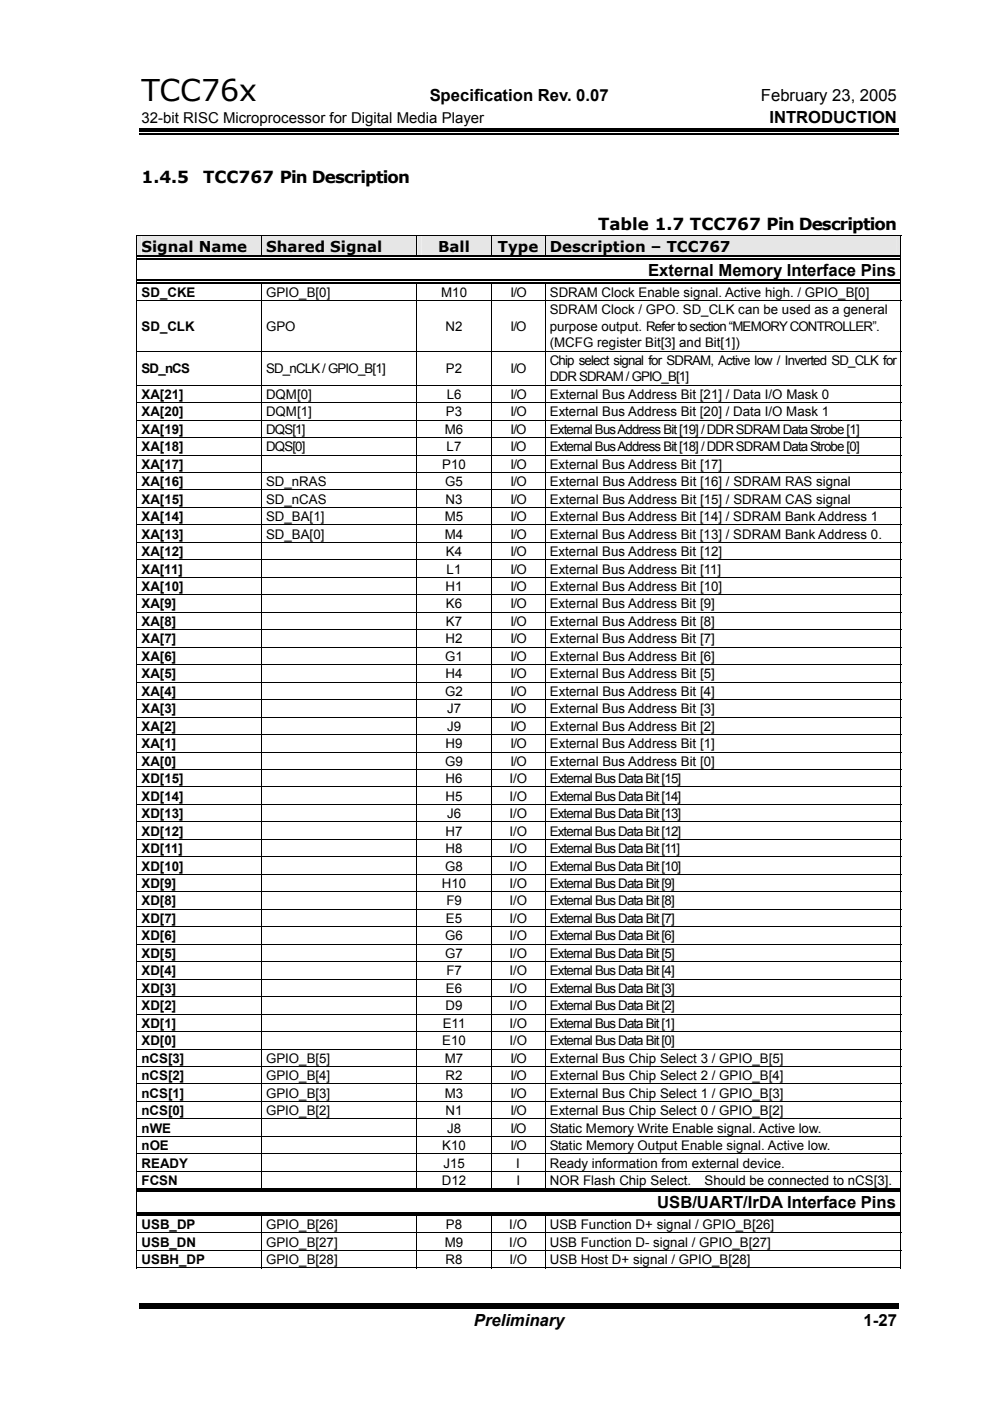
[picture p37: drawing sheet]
<svg xmlns="http://www.w3.org/2000/svg" width="210mm" height="297mm" viewBox="0 0 210 297" stroke-linecap="round" stroke-linejoin="round" font-family="sans-serif">
<defs><g id="words">
<text font-size="6.3" x="30" y="21.4">TCC76x</text>
<g font-size="3.5">
<text x="91.1" y="21.4">Specification Rev. 0.07</text>
<text x="161.3" y="21.4">February 23, 2005</text>
<text x="163.1" y="26.1">INTRODUCTION</text>
<text x="30" y="38.9">1.4.5</text>
<text x="43.1" y="38.9">TCC767 Pin Description</text>
<text x="126.8" y="48.8">Table 1.7 TCC767 Pin Description</text>
<text x="137.4" y="58.4">External Memory Interface Pins</text>
<text x="139.3" y="256.2">USB/UART/IrDA Interface Pins</text>
<text x="100.5" y="281.2">Preliminary</text>
<text x="183.1" y="281.2">1-27</text>
</g>
<g font-size="3.2">
<text x="30" y="26.1">32-bit RISC Microprocessor for Digital Media Player</text>
<text x="30" y="53.4">Signal Name</text>
<text x="56.4" y="53.4">Shared Signal</text>
<text x="92.9" y="53.4">Ball</text>
<text x="105.6" y="53.4">Type</text>
<text x="116.6" y="53.4">Description – TCC767</text>
</g>
<g font-size="2.8">
<text x="30" y="62.9">SD_CKE</text>
<text x="56.4" y="62.9">GPIO_B[0]</text>
<text x="93.5" y="62.9">M10</text>
<text x="108.3" y="62.9">I/O</text>
<text x="116.6" y="62.9">SDRAM Clock Enable signal. Active high. / GPIO_B[0]</text>
<text x="30" y="70.1">SD_CLK</text>
<text x="56.4" y="70.1">GPO</text>
<text x="94.5" y="70.1">N2</text>
<text x="108.2" y="70.1">I/O</text>
<text x="116.6" y="66.6">SDRAM Clock / GPO. SD_CLK can be used as a general</text>
<text x="116.6" y="70.1">purpose output. Refer to section “MEMORY CONTROLLER”.</text>
<text x="116.6" y="73.6">(MCFG register Bit[3] and Bit[1])</text>
<text x="116.6" y="77.3">Chip select signal for SDRAM, Active low / Inverted SD_CLK for</text>
<text x="30" y="79.1">SD_nCS</text>
<text x="56.4" y="79.1">SD_nCLK / GPIO_B[1]</text>
<text x="94.5" y="79.1">P2</text>
<text x="108.2" y="79.1">I/O</text>
<text x="116.6" y="80.9">DDR SDRAM / GPIO_B[1]</text>
<text x="30" y="84.6">XA[21]</text>
<text x="30" y="88.3">XA[20]</text>
<text x="56.4" y="84.6">DQM[0]</text>
<text x="56.4" y="88.3">DQM[1]</text>
<text x="94.6" y="88.3">P3</text>
<text x="94.7" y="84.6">L6</text>
<text x="108.3" y="88.3">I/O</text>
<text x="108.3" y="84.6">I/O</text>
<text x="116.6" y="88.3">External Bus Address Bit [20] / Data I/O Mask 1</text>
<text x="116.6" y="84.6">External Bus Address Bit [21] / Data I/O Mask 0</text>
<text x="30" y="92">XA[19]</text>
<text x="30" y="95.7">XA[18]</text>
<text x="56.4" y="92">DQS[1]</text>
<text x="56.4" y="95.7">DQS[0]</text>
<text x="94.3" y="92">M6</text>
<text x="94.7" y="95.7">L7</text>
<text x="108.2" y="95.7">I/O</text>
<text x="108.2" y="92">I/O</text>
<text x="116.6" y="95.7">External Bus Address Bit [18] / DDR SDRAM Data Strobe [0]</text>
<text x="116.6" y="92">External Bus Address Bit [19] / DDR SDRAM Data Strobe [1]</text>
<text x="30" y="99.4">XA[17]</text>
<text x="93.8" y="99.4">P10</text>
<text x="108.2" y="99.4">I/O</text>
<text x="116.6" y="99.4">External Bus Address Bit [17]</text>
<text x="30" y="103.1">XA[16]</text>
<text x="30" y="106.8">XA[15]</text>
<text x="56.4" y="103.1">SD_nRAS</text>
<text x="56.4" y="106.8">SD_nCAS</text>
<text x="94.4" y="103.1">G5</text>
<text x="94.5" y="106.8">N3</text>
<text x="108.3" y="106.8">I/O</text>
<text x="108.3" y="103.1">I/O</text>
<text x="116.6" y="106.8">External Bus Address Bit [15] / SDRAM CAS signal</text>
<text x="116.6" y="103.1">External Bus Address Bit [16] / SDRAM RAS signal</text>
<text x="30" y="110.5">XA[14]</text>
<text x="56.4" y="110.5">SD_BA[1]</text>
<text x="94.3" y="110.5">M5</text>
<text x="108.3" y="110.5">I/O</text>
<text x="116.6" y="110.5">External Bus Address Bit [14] / SDRAM Bank Address 1</text>
<text x="30" y="114.2">XA[13]</text>
<text x="30" y="117.9">XA[12]</text>
<text x="56.4" y="114.2">SD_BA[0]</text>
<text x="94.3" y="114.2">M4</text>
<text x="94.6" y="117.9">K4</text>
<text x="108.2" y="117.9">I/O</text>
<text x="108.3" y="114.2">I/O</text>
<text x="116.6" y="117.9">External Bus Address Bit [12]</text>
<text x="116.6" y="114.2">External Bus Address Bit [13] / SDRAM Bank Address 0.</text>
<text x="30" y="121.6">XA[11]</text>
<text x="30" y="125.3">XA[10]</text>
<text x="94.5" y="125.3">H1</text>
<text x="94.7" y="121.6">L1</text>
<text x="108.3" y="121.6">I/O</text>
<text x="108.3" y="125.3">I/O</text>
<text x="116.6" y="121.6">External Bus Address Bit [11]</text>
<text x="116.6" y="125.3">External Bus Address Bit [10]</text>
<text x="30" y="129">XA[9]</text>
<text x="94.6" y="129">K6</text>
<text x="108.2" y="129">I/O</text>
<text x="116.6" y="129">External Bus Address Bit [9]</text>
<text x="30" y="132.7">XA[8]</text>
<text x="30" y="136.4">XA[7]</text>
<text x="94.5" y="136.4">H2</text>
<text x="94.6" y="132.7">K7</text>
<text x="108.2" y="132.7">I/O</text>
<text x="108.3" y="136.4">I/O</text>
<text x="116.6" y="132.7">External Bus Address Bit [8]</text>
<text x="116.6" y="136.4">External Bus Address Bit [7]</text>
<text x="30" y="140.1">XA[6]</text>
<text x="30" y="143.8">XA[5]</text>
<text x="94.4" y="140.1">G1</text>
<text x="94.5" y="143.8">H4</text>
<text x="108.3" y="143.8">I/O</text>
<text x="108.3" y="140.1">I/O</text>
<text x="116.6" y="143.8">External Bus Address Bit [5]</text>
<text x="116.6" y="140.1">External Bus Address Bit [6]</text>
<text x="30" y="147.5">XA[4]</text>
<text x="94.4" y="147.5">G2</text>
<text x="108.3" y="147.5">I/O</text>
<text x="116.6" y="147.5">External Bus Address Bit [4]</text>
<text x="30" y="151.2">XA[3]</text>
<text x="30" y="154.9">XA[2]</text>
<text x="94.8" y="151.2">J7</text>
<text x="94.8" y="154.9">J9</text>
<text x="108.2" y="151.2">I/O</text>
<text x="108.2" y="154.9">I/O</text>
<text x="116.6" y="151.2">External Bus Address Bit [3]</text>
<text x="116.6" y="154.9">External Bus Address Bit [2]</text>
<text x="30" y="158.6">XA[1]</text>
<text x="94.5" y="158.6">H9</text>
<text x="108.3" y="158.6">I/O</text>
<text x="116.6" y="158.6">External Bus Address Bit [1]</text>
<text x="30" y="162.3">XA[0]</text>
<text x="30" y="166.1">XD[15]</text>
<text x="94.4" y="162.3">G9</text>
<text x="94.5" y="166.1">H6</text>
<text x="108" y="166.1">I/O</text>
<text x="108.3" y="162.3">I/O</text>
<text x="116.6" y="166.1">External Bus Data Bit [15]</text>
<text x="116.6" y="162.3">External Bus Address Bit [0]</text>
<text x="30" y="169.8">XD[14]</text>
<text x="30" y="173.5">XD[13]</text>
<text x="94.5" y="169.8">H5</text>
<text x="94.8" y="173.5">J6</text>
<text x="108" y="169.8">I/O</text>
<text x="108" y="173.5">I/O</text>
<text x="116.6" y="169.8">External Bus Data Bit [14]</text>
<text x="116.6" y="173.5">External Bus Data Bit [13]</text>
<text x="30" y="177.2">XD[12]</text>
<text x="94.5" y="177.2">H7</text>
<text x="108" y="177.2">I/O</text>
<text x="116.6" y="177.2">External Bus Data Bit [12]</text>
<text x="30" y="180.9">XD[11]</text>
<text x="30" y="184.6">XD[10]</text>
<text x="94.4" y="184.6">G8</text>
<text x="94.5" y="180.9">H8</text>
<text x="108" y="180.9">I/O</text>
<text x="108" y="184.6">I/O</text>
<text x="116.6" y="180.9">External Bus Data Bit [11]</text>
<text x="116.6" y="184.6">External Bus Data Bit [10]</text>
<text x="30" y="188.3">XD[9]</text>
<text x="30" y="192">XD[8]</text>
<text x="93.7" y="188.3">H10</text>
<text x="94.6" y="192">F9</text>
<text x="108" y="188.3">I/O</text>
<text x="108" y="192">I/O</text>
<text x="116.6" y="188.3">External Bus Data Bit [9]</text>
<text x="116.6" y="192">External Bus Data Bit [8]</text>
<text x="30" y="195.7">XD[7]</text>
<text x="94.6" y="195.7">E5</text>
<text x="108" y="195.7">I/O</text>
<text x="116.6" y="195.7">External Bus Data Bit [7]</text>
<text x="30" y="199.4">XD[6]</text>
<text x="30" y="203.1">XD[5]</text>
<text x="94.4" y="199.4">G6</text>
<text x="94.4" y="203.1">G7</text>
<text x="108" y="199.4">I/O</text>
<text x="108" y="203.1">I/O</text>
<text x="116.6" y="199.4">External Bus Data Bit [6]</text>
<text x="116.6" y="203.1">External Bus Data Bit [5]</text>
<text x="30" y="206.8">XD[4]</text>
<text x="94.6" y="206.8">F7</text>
<text x="108" y="206.8">I/O</text>
<text x="116.6" y="206.8">External Bus Data Bit [4]</text>
<text x="30" y="210.5">XD[3]</text>
<text x="30" y="214.2">XD[2]</text>
<text x="94.5" y="214.2">D9</text>
<text x="94.6" y="210.5">E6</text>
<text x="108" y="214.2">I/O</text>
<text x="108" y="210.5">I/O</text>
<text x="116.6" y="214.2">External Bus Data Bit [2]</text>
<text x="116.6" y="210.5">External Bus Data Bit [3]</text>
<text x="30" y="217.9">XD[1]</text>
<text x="30" y="221.6">XD[0]</text>
<text x="93.8" y="221.6">E10</text>
<text x="93.9" y="217.9">E11</text>
<text x="108" y="217.9">I/O</text>
<text x="108" y="221.6">I/O</text>
<text x="116.6" y="217.9">External Bus Data Bit [1]</text>
<text x="116.6" y="221.6">External Bus Data Bit [0]</text>
<text x="30" y="225.3">nCS[3]</text>
<text x="56.4" y="225.3">GPIO_B[5]</text>
<text x="94.3" y="225.3">M7</text>
<text x="108.2" y="225.3">I/O</text>
<text x="116.6" y="225.3">External Bus Chip Select 3 / GPIO_B[5]</text>
<text x="30" y="229">nCS[2]</text>
<text x="30" y="232.7">nCS[1]</text>
<text x="56.4" y="229">GPIO_B[4]</text>
<text x="56.4" y="232.7">GPIO_B[3]</text>
<text x="94.3" y="232.7">M3</text>
<text x="94.5" y="229">R2</text>
<text x="108.2" y="232.7">I/O</text>
<text x="108.3" y="229">I/O</text>
<text x="116.6" y="232.7">External Bus Chip Select 1 / GPIO_B[3]</text>
<text x="116.6" y="229">External Bus Chip Select 2 / GPIO_B[4]</text>
<text x="30" y="236.4">nCS[0]</text>
<text x="56.4" y="236.4">GPIO_B[2]</text>
<text x="94.5" y="236.4">N1</text>
<text x="108.3" y="236.4">I/O</text>
<text x="116.6" y="236.4">External Bus Chip Select 0 / GPIO_B[2]</text>
<text x="30" y="240.1">nWE</text>
<text x="30" y="243.8">nOE</text>
<text x="93.8" y="243.8">K10</text>
<text x="94.8" y="240.1">J8</text>
<text x="108.2" y="240.1">I/O</text>
<text x="108.2" y="243.8">I/O</text>
<text x="116.6" y="240.1">Static Memory Write Enable signal. Active low.</text>
<text x="116.6" y="243.8">Static Memory Output Enable signal. Active low.</text>
<text x="30" y="247.5">READY</text>
<text x="30" y="251.2">FCSN</text>
<text x="93.7" y="251.2">D12</text>
<text x="94" y="247.5">J15</text>
<text x="109.5" y="247.5">I</text>
<text x="109.5" y="251.2">I</text>
<text x="116.6" y="247.5">Ready information from external device.</text>
<text x="116.6" y="251.2">NOR Flash Chip Select.</text>
<text x="149.4" y="251.2">Should be connected to nCS[3].</text>
<text x="30" y="260.6">USB_DP</text>
<text x="56.4" y="260.6">GPIO_B[26]</text>
<text x="94.6" y="260.6">P8</text>
<text x="108" y="260.6">I/O</text>
<text x="116.6" y="260.6">USB Function D+ signal / GPIO_B[26]</text>
<text x="30" y="264.3">USB_DN</text>
<text x="30" y="268">USBH_DP</text>
<text x="56.4" y="264.3">GPIO_B[27]</text>
<text x="56.4" y="268">GPIO_B[28]</text>
<text x="94.3" y="264.3">M9</text>
<text x="94.5" y="268">R8</text>
<text x="108" y="264.3">I/O</text>
<text x="108" y="268">I/O</text>
<text x="116.6" y="264.3">USB Function D- signal / GPIO_B[27]</text>
<text x="116.6" y="268">USB Host D+ signal / GPIO_B[28]</text>
</g>
</g></defs>
<path d="M29.5 28.3h161M29.5 276.4h161" fill="none" stroke="#000" stroke-width=".25"/>
<path d="M29.5 27.2h161v.8h-161zM29.5 276.8h161v.8h-161z" fill="#000"/>
<g fill="#e6e6e6">
<path d="M30 50h24.4v4.2h-24.4z"/>
<path d="M29.1 50h26.2v4.3h-26.2z"/>
<path d="M56.4 50h31v4.2h-31z"/>
<path d="M55.5 50h32.8v4.3h-32.8z"/>
<path d="M89.4 50h13.7v4.2h-13.7z"/>
<path d="M88.5 50h15.6v4.3h-15.6z"/>
<path d="M105.2 50h9.4v4.2h-9.4z"/>
<path d="M104.2 50h11.3v4.3h-11.3z"/>
<path d="M116.6 50h73.4v4.2h-73.4z"/>
<path d="M115.7 50h75.2v4.3h-75.2z"/>
</g>
<g fill="#000">
<path d="M28.9 49.8h.2v.2h-.2zM28.9 54.3h.2v.8h-.2zM28.9 59.3h.2v.8h-.2zM55.3 54.3h.7v.2h-.7zM55.3 54.8h.7v.2h-.7zM55.3 59.3h.7v.2h-.7zM55.3 59.8h.7v.2h-.7zM55.3 54.3h.8v.2h-.8zM55.3 54.8h.8v.2h-.8zM55.3 59.3h.8v.2h-.8zM55.3 59.8h.8v.2h-.8zM88.3 54.3h.7v.2h-.7z"/>
<path d="M88.3 54.8h.7v.2h-.7zM88.3 59.3h.7v.2h-.7zM88.3 59.8h.7v.2h-.7zM88.3 54.3h.8v.2h-.8zM88.3 54.8h.8v.2h-.8zM88.3 59.3h.8v.2h-.8zM88.3 59.8h.8v.2h-.8zM104 54.3h.8v.2h-.8zM104 54.8h.8v.2h-.8zM104 59.3h.8v.2h-.8zM104 59.8h.8v.2h-.8zM104.1 54.3h.7v.2h-.7z"/>
<path d="M104.1 54.8h.7v.2h-.7zM104.1 59.3h.7v.2h-.7zM104.1 59.8h.7v.2h-.7zM115.5 54.3h.7v.2h-.7zM115.5 54.8h.7v.2h-.7zM115.5 59.3h.7v.2h-.7zM115.5 59.8h.7v.2h-.7zM115.5 54.3h.8v.2h-.8zM115.5 54.8h.8v.2h-.8zM115.5 59.3h.8v.2h-.8zM115.5 59.8h.8v.2h-.8zM190.9 49.8h.2v.2h-.2z"/>
<path d="M190.9 54.3h.2v.8h-.2zM190.9 59.3h.2v.8h-.2zM55.3 60l.2 .1zM88.3 60l.2 .1zM104.1 60l.1 .1zM115.5 60l.2 .1zM28.9 252h.2v.8h-.2zM28.9 257h.2v.8h-.2zM55.3 252h.7v.2h-.7zM55.3 252.5h.7v.2h-.7zM55.3 257h.7v.3h-.7zM55.3 257.5h.7v.3h-.7z"/>
<path d="M55.3 252h.8v.2h-.8zM55.3 252.5h.8v.2h-.8zM55.3 257.8h.2zM55.3 257h.8v.3h-.8zM55.3 257.5h.8v.3h-.8zM88.3 252h.7v.2h-.7zM88.3 252.5h.7v.2h-.7zM88.3 257h.7v.3h-.7zM88.3 257.5h.7v.3h-.7zM88.3 252h.8v.2h-.8zM88.3 252.5h.8v.2h-.8zM88.3 257.8h.2z"/>
<path d="M88.3 257h.8v.3h-.8zM88.3 257.5h.8v.3h-.8zM104 252h.8v.2h-.8zM104 252.5h.8v.2h-.8zM104 257h.8v.3h-.8zM104 257.5h.8v.3h-.8zM104.1 252h.7v.2h-.7zM104.1 252.5h.7v.2h-.7zM104.1 257.8h.1zM104.1 257h.7v.3h-.7zM104.1 257.5h.7v.3h-.7zM115.5 252h.7v.2h-.7z"/>
<path d="M115.5 252.5h.7v.2h-.7zM115.5 257h.7v.3h-.7zM115.5 257.5h.7v.3h-.7zM115.5 252h.8v.2h-.8zM115.5 252.5h.8v.2h-.8zM115.5 257.8h.2zM115.5 257h.8v.3h-.8zM115.5 257.5h.8v.3h-.8zM190.9 252h.2v.8h-.2zM190.9 257h.2v.8h-.2zM190.9 268.7h.2v.2h-.2z"/>
</g>
<g fill="none" stroke="#000" stroke-width=".21">
<path d="M28.9 49.9h162.2M29 50v4.3M29 55.1v4.2M55.4 50v4.3M88.4 50v4.3M104.2 50v4.3M115.6 50v4.3M191 50v4.3M191 55.1v4.2M28.9 63.7h162.2M28.9 74.4h162.2M29 60.1v3.5"/>
<path d="M29 63.8v10.6M29 74.5v7.1M55.4 60.1v3.5M55.4 63.8v10.6M55.4 74.5v7.1M88.4 60.1v3.5M88.4 63.8v10.6M88.4 74.5v7.1M104.2 60.1v3.5M104.2 63.8v10.6M104.2 74.5v7.1M115.6 60.1v3.5"/>
<path d="M115.6 63.8v10.6M115.6 74.5v7.1M191 60.1v3.5M191 63.8v10.6M191 74.5v7.1M28.9 81.7h162.2M28.9 85.4h162.2M28.9 89.1h162.2M28.9 92.8h162.2M28.9 96.5h162.2M29 81.7v3.6M29 85.4v3.6"/>
<path d="M29 89.2v3.5M29 92.9v3.5M29 96.6v3.5M55.4 81.7v3.6M55.4 85.4v3.6M55.4 89.2v3.5M55.4 92.9v3.5M55.4 96.6v3.5M88.4 81.7v3.6M88.4 85.4v3.6M88.4 89.2v3.5M88.4 92.9v3.5"/>
<path d="M88.4 96.6v3.5M104.2 81.7v3.6M104.2 85.4v3.6M104.2 89.2v3.5M104.2 92.9v3.5M104.2 96.6v3.5M115.6 81.7v3.6M115.6 85.4v3.6M115.6 89.2v3.5M115.6 92.9v3.5M115.6 96.6v3.5M191 81.7v3.6"/>
<path d="M191 85.4v3.6M191 89.2v3.5M191 92.9v3.5M191 96.6v3.5M28.9 100.2h162.2M28.9 103.9h162.2M28.9 107.6h162.2M28.9 111.3h162.2M28.9 115h162.2M28.9 118.7h162.2M29 100.3v3.5M29 104v3.5"/>
<path d="M29 107.7v3.5M29 111.4v3.5M29 115.1v3.5M29 118.8v3.5M55.4 100.3v3.5M55.4 104v3.5M55.4 107.7v3.5M55.4 111.4v3.5M55.4 115.1v3.5M55.4 118.8v3.5M88.4 100.3v3.5M88.4 104v3.5"/>
<path d="M88.4 107.7v3.5M88.4 111.4v3.5M88.4 115.1v3.5M88.4 118.8v3.5M104.2 100.3v3.5M104.2 104v3.5M104.2 107.7v3.5M104.2 111.4v3.5M104.2 115.1v3.5M104.2 118.8v3.5M115.6 100.3v3.5M115.6 104v3.5"/>
<path d="M115.6 107.7v3.5M115.6 111.4v3.5M115.6 115.1v3.5M115.6 118.8v3.5M191 100.3v3.5M191 104v3.5M191 107.7v3.5M191 111.4v3.5M191 115.1v3.5M191 118.8v3.5M28.9 122.4h162.2M28.9 126.1h162.2"/>
<path d="M28.9 129.8h162.2M28.9 133.5h162.2M28.9 137.2h162.2M29 122.5v3.5M29 126.2v3.5M29 129.9v3.5M29 133.6v3.5M29 137.3v3.5M55.4 122.5v3.5M55.4 126.2v3.5M55.4 129.9v3.5M55.4 133.6v3.5"/>
<path d="M55.4 137.3v3.5M88.4 122.5v3.5M88.4 126.2v3.5M88.4 129.9v3.5M88.4 133.6v3.5M88.4 137.3v3.5M104.2 122.5v3.5M104.2 126.2v3.5M104.2 129.9v3.5M104.2 133.6v3.5M104.2 137.3v3.5M115.6 122.5v3.5"/>
<path d="M115.6 126.2v3.5M115.6 129.9v3.5M115.6 133.6v3.5M115.6 137.3v3.5M191 122.5v3.5M191 126.2v3.5M191 129.9v3.5M191 133.6v3.5M191 137.3v3.5M28.9 140.9h162.2M28.9 144.6h162.2M28.9 148.3h162.2"/>
<path d="M28.9 152h162.2M28.9 155.7h162.2M28.9 159.4h162.2M29 141v3.5M29 144.7v3.6M29 148.4v3.6M29 152.1v3.6M29 155.8v3.6M29 159.5v3.6M55.4 141v3.5M55.4 144.7v3.6M55.4 148.4v3.6"/>
<path d="M55.4 152.1v3.6M55.4 155.8v3.6M55.4 159.5v3.6M88.4 141v3.5M88.4 144.7v3.6M88.4 148.4v3.6M88.4 152.1v3.6M88.4 155.8v3.6M88.4 159.5v3.6M104.2 141v3.5M104.2 144.7v3.6M104.2 148.4v3.6"/>
<path d="M104.2 152.1v3.6M104.2 155.8v3.6M104.2 159.5v3.6M115.6 141v3.5M115.6 144.7v3.6M115.6 148.4v3.6M115.6 152.1v3.6M115.6 155.8v3.6M115.6 159.5v3.6M191 141v3.5M191 144.7v3.6M191 148.4v3.6"/>
<path d="M191 152.1v3.6M191 155.8v3.6M191 159.5v3.6M28.9 163.2h162.2M28.9 166.9h162.2M28.9 170.6h162.2M28.9 174.3h162.2M28.9 178h162.2M29 163.2v3.6M29 166.9v3.6M29 170.6v3.6M29 174.3v3.6"/>
<path d="M29 178.1v3.5M55.4 163.2v3.6M55.4 166.9v3.6M55.4 170.6v3.6M55.4 174.3v3.6M55.4 178.1v3.5M88.4 163.2v3.6M88.4 166.9v3.6M88.4 170.6v3.6M88.4 174.3v3.6M88.4 178.1v3.5M104.2 163.2v3.6"/>
<path d="M104.2 166.9v3.6M104.2 170.6v3.6M104.2 174.3v3.6M104.2 178.1v3.5M115.6 163.2v3.6M115.6 166.9v3.6M115.6 170.6v3.6M115.6 174.3v3.6M115.6 178.1v3.5M191 163.2v3.6M191 166.9v3.6M191 170.6v3.6"/>
<path d="M191 174.3v3.6M191 178.1v3.5M28.9 181.7h162.2M28.9 185.4h162.2M28.9 189.1h162.2M28.9 192.8h162.2M28.9 196.5h162.2M29 181.8v3.5M29 185.5v3.5M29 189.2v3.5M29 192.9v3.5M29 196.6v3.5"/>
<path d="M55.4 181.8v3.5M55.4 185.5v3.5M55.4 189.2v3.5M55.4 192.9v3.5M55.4 196.6v3.5M88.4 181.8v3.5M88.4 185.5v3.5M88.4 189.2v3.5M88.4 192.9v3.5M88.4 196.6v3.5M104.2 181.8v3.5M104.2 185.5v3.5"/>
<path d="M104.2 189.2v3.5M104.2 192.9v3.5M104.2 196.6v3.5M115.6 181.8v3.5M115.6 185.5v3.5M115.6 189.2v3.5M115.6 192.9v3.5M115.6 196.6v3.5M191 181.8v3.5M191 185.5v3.5M191 189.2v3.5M191 192.9v3.5"/>
<path d="M191 196.6v3.5M28.9 200.2h162.2M28.9 203.9h162.2M28.9 207.6h162.2M28.9 211.3h162.2M28.9 215h162.2M28.9 218.7h162.2M29 200.3v3.5M29 204v3.5M29 207.7v3.5M29 211.4v3.5M29 215.1v3.5"/>
<path d="M29 218.8v3.5M55.4 200.3v3.5M55.4 204v3.5M55.4 207.7v3.5M55.4 211.4v3.5M55.4 215.1v3.5M55.4 218.8v3.5M88.4 200.3v3.5M88.4 204v3.5M88.4 207.7v3.5M88.4 211.4v3.5M88.4 215.1v3.5"/>
<path d="M88.4 218.8v3.5M104.2 200.3v3.5M104.2 204v3.5M104.2 207.7v3.5M104.2 211.4v3.5M104.2 215.1v3.5M104.2 218.8v3.5M115.6 200.3v3.5M115.6 204v3.5M115.6 207.7v3.5M115.6 211.4v3.5M115.6 215.1v3.5"/>
<path d="M115.6 218.8v3.5M191 200.3v3.5M191 204v3.5M191 207.7v3.5M191 211.4v3.5M191 215.1v3.5M191 218.8v3.5M28.9 222.4h162.2M28.9 226.1h162.2M28.9 229.8h162.2M28.9 233.5h162.2M28.9 237.2h162.2"/>
<path d="M29 222.5v3.5M29 226.2v3.5M29 229.9v3.5M29 233.6v3.6M29 237.3v3.6M55.4 222.5v3.5M55.4 226.2v3.5M55.4 229.9v3.5M55.4 233.6v3.6M55.4 237.3v3.6M88.4 222.5v3.5M88.4 226.2v3.5"/>
<path d="M88.4 229.9v3.5M88.4 233.6v3.6M88.4 237.3v3.6M104.2 222.5v3.5M104.2 226.2v3.5M104.2 229.9v3.5M104.2 233.6v3.6M104.2 237.3v3.6M115.6 222.5v3.5M115.6 226.2v3.5M115.6 229.9v3.5M115.6 233.6v3.6"/>
<path d="M115.6 237.3v3.6M191 222.5v3.5M191 226.2v3.5M191 229.9v3.5M191 233.6v3.6M191 237.3v3.6M28.9 240.9h162.2M28.9 244.6h162.2M28.9 248.3h162.2M29 241v3.6M29 244.7v3.6M29 248.4v3.6"/>
<path d="M29 252.8v4.2M29 257.8v3.5M55.4 241v3.6M55.4 244.7v3.6M55.4 248.4v3.6M55.4 257.8v3.5M88.4 241v3.6M88.4 244.7v3.6M88.4 248.4v3.6M88.4 257.8v3.5M104.2 241v3.6M104.2 244.7v3.6"/>
<path d="M104.2 248.4v3.6M104.2 257.8v3.5M115.6 241v3.6M115.6 244.7v3.6M115.6 248.4v3.6M115.6 257.8v3.5M191 241v3.6M191 244.7v3.6M191 248.4v3.6M191 252.8v4.2M191 257.8v3.5M28.9 261.4h162.2"/>
<path d="M28.9 265.1h162.2M28.9 268.8h26.4M29 261.5v3.5M29 265.2v3.7M55.4 261.5v3.5M55.4 265.2v3.7M55.5 268.8h32.8M88.4 261.5v3.5M88.4 265.2v3.7M88.5 268.8h15.6M104.2 261.5v3.5M104.2 265.2v3.7"/>
<path d="M104.2 268.8h11.3M115.6 261.5v3.5M115.6 265.2v3.7M115.7 268.8h75.2M191 261.5v3.5M191 265.2v3.7"/>
</g>
<g fill="none" stroke="#000" stroke-width=".25">
<path d="M29.1 54.4h26.2M29.1 54.9h26.2M29.1 59.4h26.2M29.1 59.9h26.2M56.1 54.4h32.2M56.1 54.9h32.2M56.1 59.4h32.2M56.1 59.9h32.2M89.1 54.4h14.9M89.1 54.9h14.9M89.1 59.4h14.9M89.1 59.9h14.9"/>
<path d="M104.8 54.4h10.7M104.8 54.9h10.7M104.8 59.4h10.7M104.8 59.9h10.7M116.3 54.4h74.6M116.3 54.9h74.6M116.3 59.4h74.6M116.3 59.9h74.6M29.1 252.1h26.2M29.1 252.6h26.2M29.1 257.1h26.2M29.1 257.6h26.2"/>
<path d="M56.1 252.1h32.2M56.1 252.6h32.2M56.1 257.1h32.2M56.1 257.6h32.2M89.1 252.1h14.9M89.1 252.6h14.9M89.1 257.1h14.9M89.1 257.6h14.9M104.8 252.1h10.7M104.8 252.6h10.7M104.8 257.1h10.7M104.8 257.6h10.7"/>
<path d="M116.3 252.1h74.6M116.3 252.6h74.6M116.3 257.1h74.6M116.3 257.6h74.6"/>
</g>
<use href="#words"/>
</svg>
